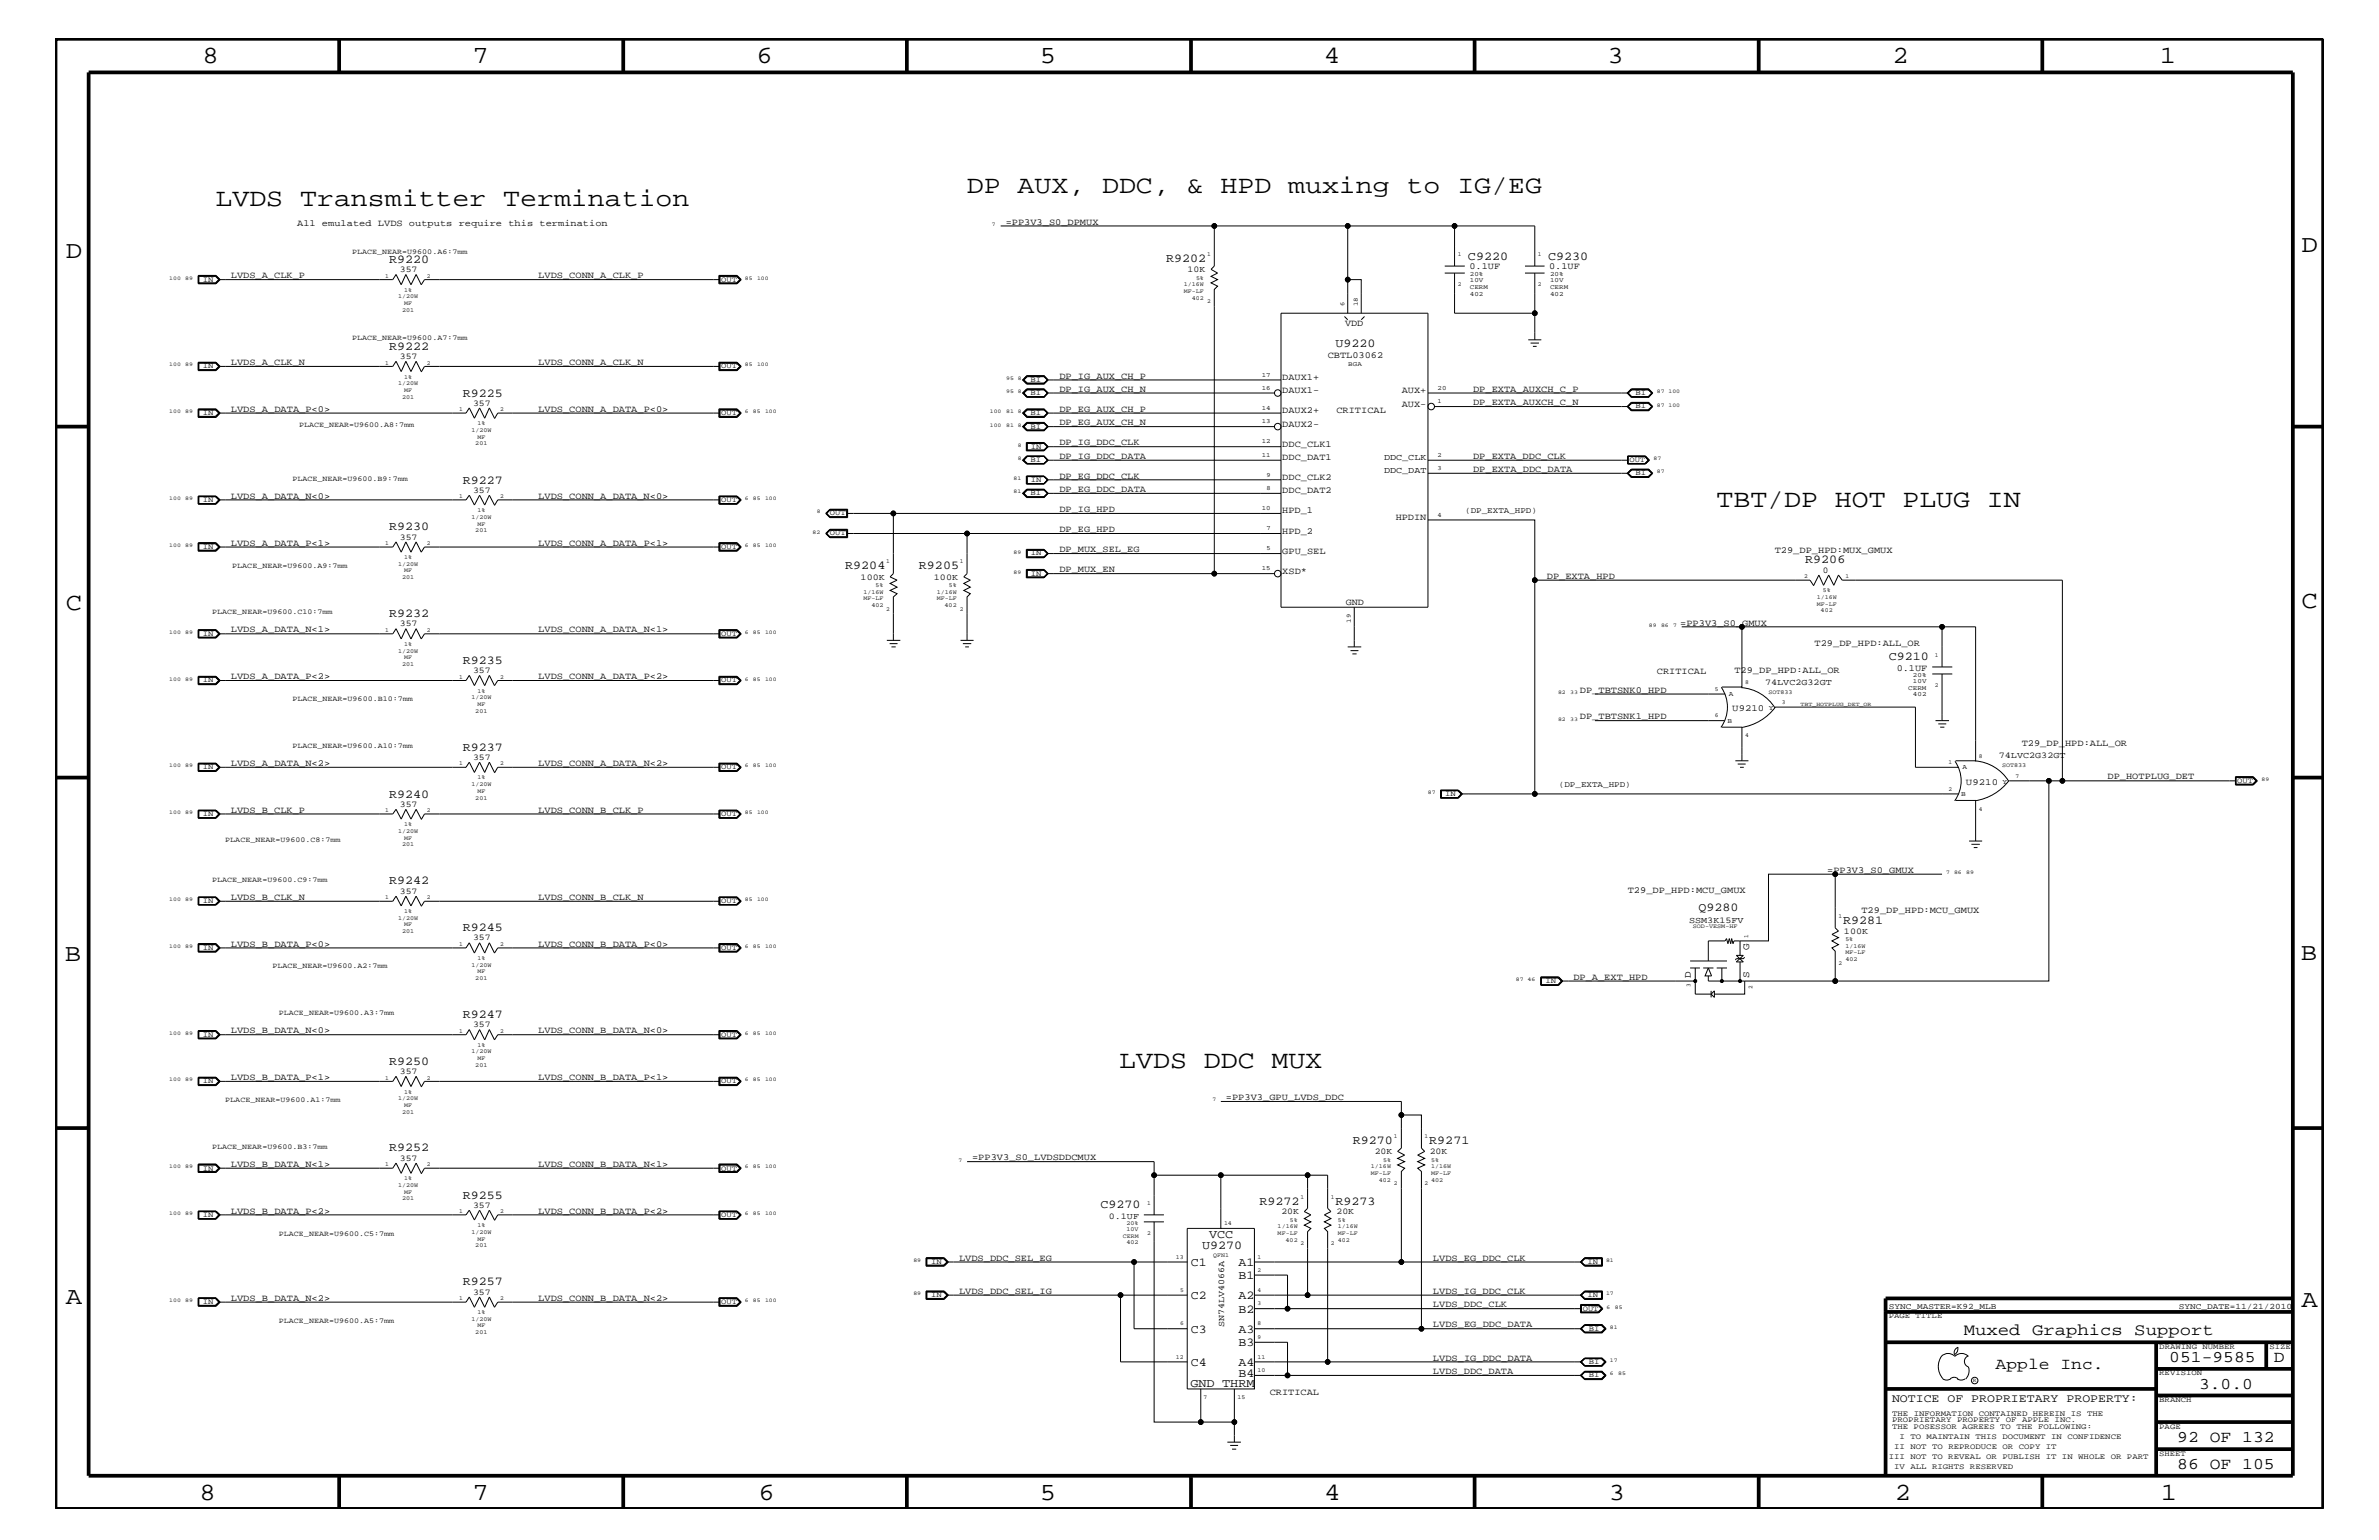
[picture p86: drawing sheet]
<svg xmlns="http://www.w3.org/2000/svg" width="432mm" height="279mm" viewBox="0 0 432 279" stroke-linecap="round" stroke-linejoin="round" font-family="sans-serif">
<defs><g id="words">
<g font-size="4.6">
<text x="175.5" y="35">DP AUX, DDC, &amp; HPD muxing to IG/EG</text>
<text x="39.1" y="37.4">LVDS Transmitter Termination</text>
<text x="311.6" y="92">TBT/DP HOT PLUG IN</text>
<text x="203.2" y="193.7">LVDS DDC MUX</text>
</g>
<g font-size="4.5">
<text x="36.7" y="11.5">8</text>
<text x="85.8" y="11.5">7</text>
<text x="137.3" y="11.5">6</text>
<text x="188.7" y="11.5">5</text>
<text x="240.3" y="11.5">4</text>
<text x="291.8" y="11.5">3</text>
<text x="343.5" y="11.5">2</text>
<text x="392" y="11.5">1</text>
<text x="11.9" y="46.8">D</text>
<text x="417.7" y="45.7">D</text>
<text x="11.9" y="110.6">C</text>
<text x="417.8" y="110.3">C</text>
<text x="11.8" y="174.3">B</text>
<text x="417.6" y="174.2">B</text>
<text x="11.9" y="236.7">A</text>
<text x="417.8" y="237.1">A</text>
<text x="36.2" y="272.1">8</text>
<text x="85.8" y="272.1">7</text>
<text x="137.7" y="272.1">6</text>
<text x="188.7" y="272.1">5</text>
<text x="240.4" y="272.1">4</text>
<text x="292" y="272.1">3</text>
<text x="343.9" y="272.1">2</text>
<text x="392.2" y="272.1">1</text>
</g>
<g font-size="3">
<text x="356.4" y="242.3">Muxed Graphics Support</text>
<text x="362.2" y="248.4">Apple Inc.</text>
<text x="393.7" y="247.1">051-9585</text>
<text x="399.2" y="252">3.0.0</text>
<text x="412.7" y="247.1">D</text>
<text x="395.2" y="261.6">92 OF 132</text>
<text x="395.2" y="266.6">86 OF 105</text>
</g>
<g font-size="2.2">
<text x="70.6" y="47.7">R9220</text>
<text x="211.7" y="47.6">R9202</text>
<text x="266.4" y="47.1">C9220</text>
<text x="281" y="47.1">C9230</text>
<text x="70.6" y="63.4">R9222</text>
<text x="242.4" y="63">U9220</text>
<text x="84" y="72">R9225</text>
<text x="84" y="87.7">R9227</text>
<text x="70.6" y="96.2">R9230</text>
<text x="153.4" y="103.3">R9204</text>
<text x="166.8" y="103.3">R9205</text>
<text x="327.7" y="102.2">R9206</text>
<text x="70.6" y="112">R9232</text>
<text x="342.8" y="119.8">C9210</text>
<text x="84" y="120.4">R9235</text>
<text x="84" y="136.2">R9237</text>
<text x="70.6" y="144.7">R9240</text>
<text x="70.6" y="160.5">R9242</text>
<text x="308.3" y="165.2">Q9280</text>
<text x="334.5" y="167.6">R9281</text>
<text x="84" y="168.9">R9245</text>
<text x="84" y="184.7">R9247</text>
<text x="70.6" y="193.2">R9250</text>
<text x="70.6" y="208.9">R9252</text>
<text x="245.5" y="207.6">R9270</text>
<text x="259.4" y="207.6">R9271</text>
<text x="84" y="217.5">R9255</text>
<text x="199.7" y="219.2">C9270</text>
<text x="228.6" y="218.6">R9272</text>
<text x="242.4" y="218.6">R9273</text>
<text x="218.2" y="226.7">U9270</text>
<text x="219.5" y="224.6">VCC</text>
<text x="84" y="233.2">R9257</text>
<text x="216.2" y="229.7">C1</text>
<text x="224.8" y="229.7">A1</text>
<text x="224.8" y="232.1">B1</text>
<text x="216.2" y="235.7">C2</text>
<text x="224.8" y="235.7">A2</text>
<text x="224.8" y="238.2">B2</text>
<text x="216.2" y="241.8">C3</text>
<text x="224.8" y="241.8">A3</text>
<text x="224.8" y="244.2">B3</text>
<text x="216.1" y="251.6">GND THRM</text>
<text x="216.2" y="247.8">C4</text>
<text x="224.8" y="247.8">A4</text>
<text x="224.8" y="249.8">B4</text>
</g>
<text font-size="2.1" x="343.4" y="254.4">NOTICE OF PROPRIETARY PROPERTY:</text>
<g font-size="1.8">
<text x="317.5" y="172.3" transform="rotate(-90 317.5 172.3)">G</text>
<text x="306.9" y="177.4" transform="rotate(-90 306.9 177.4)">D</text>
<text x="317.5" y="177.4" transform="rotate(-90 317.5 177.4)">S</text>
</g>
<g font-size="1.7">
<text x="53.9" y="41">All emulated LVDS outputs require this termination</text>
<text x="182.5" y="40.8">=PP3V3_S0_DPMUX</text>
<text x="41.9" y="50.5">LVDS_A_CLK_P</text>
<text x="97.7" y="50.5">LVDS_CONN_A_CLK_P</text>
<text x="266.7" y="48.9">0.1UF</text>
<text x="281.2" y="48.9">0.1UF</text>
<text x="244.1" y="59.2">VDD</text>
<text x="241" y="64.9">CBTL03062</text>
<text x="41.9" y="66.2">LVDS_A_CLK_N</text>
<text x="97.7" y="66.2">LVDS_CONN_A_CLK_N</text>
<text x="192.3" y="68.7">DP_IG_AUX_CH_P</text>
<text x="192.3" y="71.1">DP_IG_AUX_CH_N</text>
<text x="232.7" y="71.3">DAUX1-</text>
<text x="232.7" y="68.9">DAUX1+</text>
<text x="254.4" y="71.3">AUX+</text>
<text x="267.4" y="71.1">DP_EXTA_AUXCH_C_P</text>
<text x="41.9" y="74.7">LVDS_A_DATA_P&lt;0&gt;</text>
<text x="97.7" y="74.7">LVDS_CONN_A_DATA_P&lt;0&gt;</text>
<text x="192.3" y="74.7">DP_EG_AUX_CH_P</text>
<text x="192.3" y="77.2">DP_EG_AUX_CH_N</text>
<text x="232.7" y="77.4">DAUX2-</text>
<text x="232.7" y="75">DAUX2+</text>
<text x="242.6" y="75">CRITICAL</text>
<text x="254.4" y="73.8">AUX-</text>
<text x="267.4" y="73.5">DP_EXTA_AUXCH_C_N</text>
<text x="192.3" y="83.3">DP_IG_DDC_DATA</text>
<text x="192.3" y="80.8">DP_IG_DDC_CLK</text>
<text x="232.7" y="81.1">DDC_CLK1</text>
<text x="232.7" y="83.5">DDC_DAT1</text>
<text x="267.4" y="83.3">DP_EXTA_DDC_CLK</text>
<text x="192.3" y="89.3">DP_EG_DDC_DATA</text>
<text x="192.3" y="86.9">DP_EG_DDC_CLK</text>
<text x="232.7" y="87.1">DDC_CLK2</text>
<text x="232.7" y="89.5">DDC_DAT2</text>
<text x="267.4" y="85.6">DP_EXTA_DDC_DATA</text>
<text x="41.9" y="90.5">LVDS_A_DATA_N&lt;0&gt;</text>
<text x="97.7" y="90.5">LVDS_CONN_A_DATA_N&lt;0&gt;</text>
<text x="192.3" y="92.9">DP_IG_HPD</text>
<text x="232.7" y="93.2">HPD_1</text>
<text x="253.3" y="94.3">HPDIN</text>
<text x="41.9" y="99">LVDS_A_DATA_P&lt;1&gt;</text>
<text x="97.7" y="99">LVDS_CONN_A_DATA_P&lt;1&gt;</text>
<text x="192.3" y="100.2">DP_MUX_SEL_EG</text>
<text x="192.3" y="96.5">DP_EG_HPD</text>
<text x="232.7" y="96.8">HPD_2</text>
<text x="232.7" y="100.4">GPU_SEL</text>
<text x="322.1" y="100.3">T29_DP_HPD:MUX_GMUX</text>
<text x="192.3" y="103.8">DP_MUX_EN</text>
<text x="232.7" y="104.1">XSD*</text>
<text x="280.8" y="105">DP_EXTA_HPD</text>
<text x="244.3" y="109.8">GND</text>
<text x="305" y="113.6">=PP3V3_S0_GMUX</text>
<text x="41.9" y="114.8">LVDS_A_DATA_N&lt;1&gt;</text>
<text x="97.7" y="114.8">LVDS_CONN_A_DATA_N&lt;1&gt;</text>
<text x="329.4" y="117.2">T29_DP_HPD:ALL_OR</text>
<text x="41.9" y="123.2">LVDS_A_DATA_P&lt;2&gt;</text>
<text x="97.7" y="123.2">LVDS_CONN_A_DATA_P&lt;2&gt;</text>
<text x="286.8" y="125.7">DP_TBTSNK0_HPD</text>
<text x="300.7" y="122.3">CRITICAL</text>
<text x="314.8" y="122">T29_DP_HPD:ALL_OR</text>
<text x="344.3" y="121.7">0.1UF</text>
<text x="286.8" y="130.5">DP_TBTSNK1_HPD</text>
<text x="314.4" y="129.1">U9210</text>
<text x="366.9" y="135.4">T29_DP_HPD:ALL_OR</text>
<text x="41.9" y="139">LVDS_A_DATA_N&lt;2&gt;</text>
<text x="97.7" y="139">LVDS_CONN_A_DATA_N&lt;2&gt;</text>
<text x="356.8" y="142.4">U9210</text>
<text x="382.5" y="141.4">DP_HOTPLUG_DET</text>
<text x="41.9" y="147.5">LVDS_B_CLK_P</text>
<text x="97.7" y="147.5">LVDS_CONN_B_CLK_P</text>
<text x="331.6" y="158.4">=PP3V3_S0_GMUX</text>
<text x="41.9" y="163.3">LVDS_B_CLK_N</text>
<text x="97.7" y="163.3">LVDS_CONN_B_CLK_N</text>
<text x="295.4" y="162.1">T29_DP_HPD:MCU_GMUX</text>
<text x="337.9" y="165.7">T29_DP_HPD:MCU_GMUX</text>
<text x="41.9" y="171.7">LVDS_B_DATA_P&lt;0&gt;</text>
<text x="97.7" y="171.7">LVDS_CONN_B_DATA_P&lt;0&gt;</text>
<text x="285.6" y="177.7">DP_A_EXT_HPD</text>
<text x="41.9" y="187.5">LVDS_B_DATA_N&lt;0&gt;</text>
<text x="97.7" y="187.5">LVDS_CONN_B_DATA_N&lt;0&gt;</text>
<text x="41.9" y="195.9">LVDS_B_DATA_P&lt;1&gt;</text>
<text x="97.7" y="195.9">LVDS_CONN_B_DATA_P&lt;1&gt;</text>
<text x="222.5" y="199.6">=PP3V3_GPU_LVDS_DDC</text>
<text x="41.9" y="211.7">LVDS_B_DATA_N&lt;1&gt;</text>
<text x="97.7" y="211.7">LVDS_CONN_B_DATA_N&lt;1&gt;</text>
<text x="176.4" y="210.5">=PP3V3_S0_LVDSDDCMUX</text>
<text x="41.9" y="220.2">LVDS_B_DATA_P&lt;2&gt;</text>
<text x="97.7" y="220.2">LVDS_CONN_B_DATA_P&lt;2&gt;</text>
<text x="174.1" y="228.7">LVDS_DDC_SEL_EG</text>
<text x="260.1" y="228.7">LVDS_EG_DDC_CLK</text>
<text x="41.9" y="236">LVDS_B_DATA_N&lt;2&gt;</text>
<text x="97.7" y="236">LVDS_CONN_B_DATA_N&lt;2&gt;</text>
<text x="174.1" y="234.7">LVDS_DDC_SEL_IG</text>
<text x="260.1" y="237.2">LVDS_DDC_CLK</text>
<text x="260.1" y="234.7">LVDS_IG_DDC_CLK</text>
<text x="260.1" y="240.8">LVDS_EG_DDC_DATA</text>
<text x="260.1" y="249.3">LVDS_DDC_DATA</text>
<text x="260.1" y="246.9">LVDS_IG_DDC_DATA</text>
<text x="230.5" y="253.2">CRITICAL</text>
</g>
<g font-size="1.6">
<text x="72.6" y="49.4">357</text>
<text x="215.6" y="49.4">10K</text>
<text x="72.6" y="65.1">357</text>
<text x="85.9" y="73.7">357</text>
<text x="251.2" y="83.5">DDC_CLK</text>
<text x="85.9" y="89.4">357</text>
<text x="251.2" y="85.9">DDC_DAT</text>
<text x="72.6" y="97.9">357</text>
<text x="156.2" y="105.2">100K</text>
<text x="169.5" y="105.2">100K</text>
<text x="330.9" y="104">0</text>
<text x="72.6" y="113.7">357</text>
<text x="85.9" y="122.1">357</text>
<text x="320.4" y="124.2">74LVC2G32GT</text>
<text x="85.9" y="137.9">357</text>
<text x="362.8" y="137.5">74LVC2G32GT</text>
<text x="72.6" y="146.4">357</text>
<text x="72.6" y="162.2">357</text>
<text x="306.6" y="167.5">SSM3K15FV</text>
<text x="85.9" y="170.6">357</text>
<text x="334.7" y="169.4">100K</text>
<text x="85.9" y="186.4">357</text>
<text x="72.6" y="194.8">357</text>
<text x="249.5" y="209.4">20K</text>
<text x="259.5" y="209.4">20K</text>
<text x="72.6" y="210.7">357</text>
<text x="85.9" y="219.1">357</text>
<text x="201.3" y="221.1">0.1UF</text>
<text x="232.6" y="220.3">20K</text>
<text x="242.6" y="220.3">20K</text>
<text x="85.9" y="234.9">357</text>
<text x="222.2" y="240.8" transform="rotate(-90 222.2 240.8)">SN74LV4066A</text>
</g>
<g font-size="1.5">
<text x="265.9" y="93.2">(DP_EXTA_HPD)</text>
<text x="283" y="142.9">(DP_EXTA_HPD)</text>
<text x="342.8" y="237.4">SYNC_MASTER=K92_MLB</text>
<text x="395.5" y="237.4">SYNC_DATE=11/21/2010</text>
</g>
<g font-size="1.4">
<text x="63.9" y="46">PLACE_NEAR=U9600.A6:7mm</text>
<text x="36.8" y="51.1">IN</text>
<text x="130.9" y="51.1">OUT</text>
<text x="63.9" y="61.8">PLACE_NEAR=U9600.A7:7mm</text>
<text x="36.8" y="66.8">IN</text>
<text x="130.9" y="66.8">OUT</text>
<text x="187" y="69.3">BI</text>
<text x="187" y="71.7">BI</text>
<text x="296.8" y="71.7">BI</text>
<text x="36.8" y="75.4">IN</text>
<text x="54.3" y="77.5">PLACE_NEAR=U9600.A8:7mm</text>
<text x="130.9" y="75.4">OUT</text>
<text x="187" y="75.4">BI</text>
<text x="187" y="77.8">BI</text>
<text x="296.8" y="74.1">BI</text>
<text x="187" y="83.8">BI</text>
<text x="187.1" y="81.4">IN</text>
<text x="295.7" y="83.8">OUT</text>
<text x="53.1" y="87.2">PLACE_NEAR=U9600.B9:7mm</text>
<text x="187" y="89.9">BI</text>
<text x="187.1" y="87.5">IN</text>
<text x="296.8" y="86.2">BI</text>
<text x="36.8" y="91.1">IN</text>
<text x="130.9" y="91.1">OUT</text>
<text x="150.6" y="93.5">OUT</text>
<text x="36.8" y="99.6">IN</text>
<text x="130.9" y="99.6">OUT</text>
<text x="150.6" y="97.1">OUT</text>
<text x="187.1" y="100.8">IN</text>
<text x="42.2" y="103">PLACE_NEAR=U9600.A9:7mm</text>
<text x="187.1" y="104.4">IN</text>
<text x="38.5" y="111.4">PLACE_NEAR=U9600.C10:7mm</text>
<text x="36.8" y="115.3">IN</text>
<text x="130.9" y="115.3">OUT</text>
<text x="36.8" y="123.8">IN</text>
<text x="130.9" y="123.8">OUT</text>
<text x="53.1" y="127.2">PLACE_NEAR=U9600.B10:7mm</text>
<text x="53.1" y="135.7">PLACE_NEAR=U9600.A10:7mm</text>
<text x="36.8" y="139.6">IN</text>
<text x="130.9" y="139.6">OUT</text>
<text x="406.1" y="142">OUT</text>
<text x="36.8" y="148.1">IN</text>
<text x="130.9" y="148.1">OUT</text>
<text x="262.3" y="144.5">IN</text>
<text x="40.9" y="152.7">PLACE_NEAR=U9600.C8:7mm</text>
<text x="38.5" y="160">PLACE_NEAR=U9600.C9:7mm</text>
<text x="36.8" y="163.9">IN</text>
<text x="130.9" y="163.9">OUT</text>
<text x="36.8" y="172.3">IN</text>
<text x="130.9" y="172.3">OUT</text>
<text x="49.4" y="175.7">PLACE_NEAR=U9600.A2:7mm</text>
<text x="280.5" y="178.4">IN</text>
<text x="50.6" y="184.2">PLACE_NEAR=U9600.A3:7mm</text>
<text x="36.8" y="188.1">IN</text>
<text x="130.9" y="188.1">OUT</text>
<text x="36.8" y="196.5">IN</text>
<text x="130.9" y="196.5">OUT</text>
<text x="40.9" y="199.9">PLACE_NEAR=U9600.A1:7mm</text>
<text x="38.5" y="208.4">PLACE_NEAR=U9600.B3:7mm</text>
<text x="36.8" y="212.4">IN</text>
<text x="130.9" y="212.4">OUT</text>
<text x="36.8" y="220.8">IN</text>
<text x="130.9" y="220.8">OUT</text>
<text x="50.6" y="224.2">PLACE_NEAR=U9600.C5:7mm</text>
<text x="169" y="229.3">IN</text>
<text x="288.1" y="229.3">IN</text>
<text x="36.8" y="236.6">IN</text>
<text x="50.6" y="240">PLACE_NEAR=U9600.A5:7mm</text>
<text x="130.9" y="236.6">OUT</text>
<text x="169" y="235.4">IN</text>
<text x="287.3" y="237.8">OUT</text>
<text x="288.1" y="235.4">IN</text>
<text x="342.8" y="239.2">PAGE TITLE</text>
<text x="288.4" y="241.4">BI</text>
<text x="391.9" y="244.7">DRAWING NUMBER</text>
<text x="411.9" y="244.7">SIZE</text>
<text x="288.4" y="247.5">BI</text>
<text x="288.4" y="249.9">BI</text>
<text x="391.9" y="249.5">REVISION</text>
<text x="343.4" y="256.8">THE INFORMATION CONTAINED HEREIN IS THE</text>
<text x="391.9" y="254.4">BRANCH</text>
<text x="343.4" y="259.3">THE POSESSOR AGREES TO THE FOLLOWING:</text>
<text x="343.4" y="258">PROPRIETARY PROPERTY OF APPLE INC.</text>
<text x="343.8" y="262.9">II NOT TO REPRODUCE OR COPY IT</text>
<text x="344.8" y="261.1">I TO MAINTAIN THIS DOCUMENT IN CONFIDENCE</text>
<text x="391.9" y="259.3">PAGE</text>
<text x="342.8" y="264.7">III NOT TO REVEAL OR PUBLISH IT IN WHOLE OR PART</text>
<text x="343.8" y="266.6">IV ALL RIGHTS RESERVED</text>
<text x="391.9" y="264.1">SHEET</text>
</g>
<g font-size="1.3">
<text x="313.5" y="131.1">B</text>
<text x="313.8" y="126.3">A</text>
<text x="321.1" y="128.8">Y</text>
<text x="356.2" y="139.6">A</text>
<text x="363.5" y="142.2">Y</text>
<text x="355.9" y="144.5">B</text>
</g>
<g font-size="1.2">
<text x="266.8" y="53.6">402</text>
<text x="266.8" y="51.3">10V</text>
<text x="266.8" y="50.2">20%</text>
<text x="266.8" y="52.4">CERM</text>
<text x="281.3" y="53.6">402</text>
<text x="281.3" y="51.3">10V</text>
<text x="281.3" y="50.2">20%</text>
<text x="281.3" y="52.4">CERM</text>
<text x="244" y="55.6" transform="rotate(-90 244 55.6)">6</text>
<text x="246.5" y="55.6" transform="rotate(-90 246.5 55.6)">18</text>
<text x="229" y="70.7">16</text>
<text x="229" y="68.4">17</text>
<text x="244.7" y="66.5">BGA</text>
<text x="260.9" y="70.7">20</text>
<text x="229" y="76.8">13</text>
<text x="229" y="74.4">14</text>
<text x="260.9" y="73.2">1</text>
<text x="229" y="80.5">12</text>
<text x="229" y="82.8">11</text>
<text x="260.9" y="82.8">2</text>
<text x="229.9" y="86.5">9</text>
<text x="229.9" y="88.9">8</text>
<text x="260.9" y="85.3">3</text>
<text x="229" y="92.6">10</text>
<text x="260.9" y="93.8">4</text>
<text x="229.9" y="99.9">5</text>
<text x="229.9" y="96.2">7</text>
<text x="229" y="103.5">15</text>
<text x="245.2" y="113" transform="rotate(-90 245.2 113)">19</text>
<text x="346.4" y="125.2">CERM</text>
<text x="347.2" y="124">10V</text>
<text x="347.2" y="122.9">20%</text>
<text x="347.2" y="126.4">402</text>
</g>
<g font-size="1.1">
<text x="219.1" y="46.5">1</text>
<text x="264.6" y="46.5">1</text>
<text x="279.1" y="46.5">1</text>
<text x="69.9" y="50.4">1</text>
<text x="73.4" y="52.9">1%</text>
<text x="77.5" y="50.4">2</text>
<text x="214.9" y="51.9">1/16W</text>
<text x="214.9" y="53.2">MF-LF</text>
<text x="217.1" y="50.7">5%</text>
<text x="264.6" y="51.9">2</text>
<text x="279.1" y="51.9">2</text>
<text x="72.3" y="54.1">1/20W</text>
<text x="73" y="56.6">201</text>
<text x="73.4" y="55.3">MF</text>
<text x="216.3" y="54.4">402</text>
<text x="219.1" y="55">2</text>
<text x="69.9" y="66.2">1</text>
<text x="72.3" y="69.9">1/20W</text>
<text x="73.4" y="68.7">1%</text>
<text x="73.4" y="71.1">MF</text>
<text x="77.5" y="66.2">2</text>
<text x="73" y="72.3">201</text>
<text x="83.3" y="74.6">1</text>
<text x="86.7" y="77.2">1%</text>
<text x="90.8" y="74.6">2</text>
<text x="85.6" y="78.3">1/20W</text>
<text x="86.3" y="80.8">201</text>
<text x="86.7" y="79.6">MF</text>
<text x="83.3" y="90.4">1</text>
<text x="85.6" y="94.2">1/20W</text>
<text x="86.7" y="92.9">1%</text>
<text x="86.7" y="95.4">MF</text>
<text x="90.8" y="90.4">2</text>
<text x="69.9" y="98.8">1</text>
<text x="73.4" y="101.4">1%</text>
<text x="77.5" y="98.8">2</text>
<text x="86.3" y="96.5">201</text>
<text x="72.3" y="102.6">1/20W</text>
<text x="73" y="105">201</text>
<text x="73.4" y="103.8">MF</text>
<text x="156.7" y="107.7">1/16W</text>
<text x="158.9" y="106.5">5%</text>
<text x="160.9" y="102.2">1</text>
<text x="170" y="107.7">1/16W</text>
<text x="172.2" y="106.5">5%</text>
<text x="174.2" y="102.2">1</text>
<text x="327.5" y="104.9">2</text>
<text x="330.8" y="107.5">5%</text>
<text x="334.9" y="104.9">1</text>
<text x="156.7" y="108.9">MF-LF</text>
<text x="158.2" y="110.2">402</text>
<text x="160.9" y="110.8">2</text>
<text x="170" y="108.9">MF-LF</text>
<text x="171.4" y="110.2">402</text>
<text x="174.2" y="110.8">2</text>
<text x="329.7" y="109.9">MF-LF</text>
<text x="329.7" y="108.7">1/16W</text>
<text x="330.5" y="111.1">402</text>
<text x="69.9" y="114.7">1</text>
<text x="72.3" y="118.4">1/20W</text>
<text x="73.4" y="117.2">1%</text>
<text x="73.4" y="119.6">MF</text>
<text x="77.5" y="114.7">2</text>
<text x="351.2" y="119.2">1</text>
<text x="73" y="120.8">201</text>
<text x="83.3" y="123.1">1</text>
<text x="86.7" y="125.7">1%</text>
<text x="90.8" y="123.1">2</text>
<text x="311.2" y="125.3">5</text>
<text x="316.7" y="124.1">8</text>
<text x="321" y="125.9">SOT833</text>
<text x="351.2" y="124.7">2</text>
<text x="85.6" y="126.9">1/20W</text>
<text x="86.3" y="129.3">201</text>
<text x="86.7" y="128">MF</text>
<text x="311.2" y="130.2">6</text>
<text x="323.4" y="127.7">3</text>
<text x="316.7" y="133.8">4</text>
<text x="359.2" y="137.4">8</text>
<text x="83.3" y="138.9">1</text>
<text x="85.6" y="142.6">1/20W</text>
<text x="86.7" y="141.4">1%</text>
<text x="86.7" y="143.9">MF</text>
<text x="90.8" y="138.9">2</text>
<text x="353.7" y="138.6">1</text>
<text x="353.7" y="143.5">2</text>
<text x="363.4" y="139.2">SOT833</text>
<text x="365.8" y="141.1">7</text>
<text x="69.9" y="147.3">1</text>
<text x="73.4" y="149.9">1%</text>
<text x="77.5" y="147.3">2</text>
<text x="86.3" y="145.1">201</text>
<text x="359.2" y="147.1">4</text>
<text x="72.3" y="151.1">1/20W</text>
<text x="73" y="153.5">201</text>
<text x="73.4" y="152.3">MF</text>
<text x="69.9" y="163.1">1</text>
<text x="72.3" y="166.9">1/20W</text>
<text x="73.4" y="165.6">1%</text>
<text x="77.5" y="163.1">2</text>
<text x="333.7" y="166.5">1</text>
<text x="73" y="169.3">201</text>
<text x="73.4" y="168.1">MF</text>
<text x="83.3" y="171.6">1</text>
<text x="90.8" y="171.6">2</text>
<text x="307.3" y="168.4">SOD-VESM-HF</text>
<text x="317.3" y="170.1" transform="rotate(-90 317.3 170.1)">1</text>
<text x="334.9" y="173.2">MF-LF</text>
<text x="334.9" y="172">1/16W</text>
<text x="334.9" y="170.7">5%</text>
<text x="85.6" y="175.4">1/20W</text>
<text x="86.3" y="177.7">201</text>
<text x="86.7" y="174.2">1%</text>
<text x="86.7" y="176.6">MF</text>
<text x="306.8" y="179.1" transform="rotate(-90 306.8 179.1)">3</text>
<text x="318.1" y="179.4" transform="rotate(-90 318.1 179.4)">2</text>
<text x="333.7" y="175">2</text>
<text x="334.9" y="174.4">402</text>
<text x="83.3" y="187.4">1</text>
<text x="85.6" y="191.1">1/20W</text>
<text x="86.7" y="189.9">1%</text>
<text x="90.8" y="187.4">2</text>
<text x="69.9" y="195.9">1</text>
<text x="77.5" y="195.9">2</text>
<text x="86.3" y="193.6">201</text>
<text x="86.7" y="192.3">MF</text>
<text x="72.3" y="199.6">1/20W</text>
<text x="73" y="202">201</text>
<text x="73.4" y="198.4">1%</text>
<text x="73.4" y="200.9">MF</text>
<text x="253" y="206.5">1</text>
<text x="258.6" y="206.5">1</text>
<text x="69.9" y="211.6">1</text>
<text x="72.3" y="215.3">1/20W</text>
<text x="73.4" y="214.2">1%</text>
<text x="77.5" y="211.6">2</text>
<text x="248.8" y="213.2">MF-LF</text>
<text x="248.8" y="211.9">1/16W</text>
<text x="250.3" y="214.4">402</text>
<text x="251" y="210.8">5%</text>
<text x="253" y="215">2</text>
<text x="258.6" y="215">2</text>
<text x="259.8" y="211.9">1/16W</text>
<text x="259.8" y="213.2">MF-LF</text>
<text x="259.8" y="214.4">402</text>
<text x="259.8" y="210.8">5%</text>
<text x="73" y="217.8">201</text>
<text x="73.4" y="216.6">MF</text>
<text x="83.3" y="220.1">1</text>
<text x="90.8" y="220.1">2</text>
<text x="208.2" y="218.6">1</text>
<text x="234.1" y="221.7">5%</text>
<text x="236.1" y="217.5">1</text>
<text x="241.6" y="217.5">1</text>
<text x="242.8" y="221.7">5%</text>
<text x="85.6" y="223.9">1/20W</text>
<text x="86.3" y="226.3">201</text>
<text x="86.7" y="222.6">1%</text>
<text x="86.7" y="225.1">MF</text>
<text x="203.8" y="224.6">CERM</text>
<text x="204.5" y="225.7">402</text>
<text x="204.5" y="223.4">10V</text>
<text x="204.5" y="222.3">20%</text>
<text x="208.2" y="224.1">2</text>
<text x="222.2" y="222.3">14</text>
<text x="231.9" y="224.1">MF-LF</text>
<text x="231.9" y="222.9">1/16W</text>
<text x="233.3" y="225.3">402</text>
<text x="236.1" y="225.9">2</text>
<text x="241.6" y="225.9">2</text>
<text x="242.8" y="222.9">1/16W</text>
<text x="242.8" y="224.1">MF-LF</text>
<text x="242.8" y="225.3">402</text>
<text x="213.4" y="228.4">13</text>
<text x="220.2" y="228.1">QFN1</text>
<text x="228.3" y="228.4">1</text>
<text x="228.3" y="230.7">2</text>
<text x="83.3" y="235.8">1</text>
<text x="85.6" y="239.6">1/20W</text>
<text x="86.7" y="238.4">1%</text>
<text x="90.8" y="235.8">2</text>
<text x="214.2" y="234.4">5</text>
<text x="228.3" y="234.4">4</text>
<text x="228.3" y="236.8">3</text>
<text x="86.3" y="242">201</text>
<text x="86.7" y="240.8">MF</text>
<text x="214.2" y="240.5">6</text>
<text x="228.3" y="240.5">8</text>
<text x="228.3" y="242.9">9</text>
<text x="213.4" y="246.5">12</text>
<text x="228.3" y="246.5">11</text>
<text x="228.3" y="248.9">10</text>
<text x="218.4" y="253.8">7</text>
<text x="224.6" y="253.8">15</text>
</g>
<g font-size="1">
<text x="180" y="41">7</text>
<text x="30.7" y="50.7">100</text>
<text x="33.6" y="50.7">89</text>
<text x="135.2" y="50.7">85</text>
<text x="137.4" y="50.7">100</text>
<text x="30.7" y="66.5">100</text>
<text x="33.6" y="66.5">89</text>
<text x="135.2" y="66.5">85</text>
<text x="137.4" y="66.5">100</text>
<text x="182.6" y="68.9">95 8</text>
<text x="182.6" y="71.3">95 8</text>
<text x="300.7" y="71.3">87 100</text>
<text x="30.7" y="75">100</text>
<text x="33.6" y="75">89</text>
<text x="135.2" y="75">6</text>
<text x="136.7" y="75">85</text>
<text x="138.9" y="75">100</text>
<text x="179.7" y="75">100</text>
<text x="179.7" y="77.4">100</text>
<text x="182.6" y="75">81 8</text>
<text x="182.6" y="77.4">81 8</text>
<text x="300.7" y="73.8">87 100</text>
<text x="184.7" y="81.1">8</text>
<text x="184.7" y="83.5">8</text>
<text x="300.1" y="83.5">87</text>
<text x="184" y="89.5">81</text>
<text x="184" y="87.1">81</text>
<text x="300.7" y="85.9">87</text>
<text x="30.7" y="90.7">100</text>
<text x="33.6" y="90.7">89</text>
<text x="135.2" y="90.7">6</text>
<text x="136.7" y="90.7">85</text>
<text x="138.9" y="90.7">100</text>
<text x="148.3" y="93.2">8</text>
<text x="30.7" y="99.3">100</text>
<text x="33.6" y="99.3">89</text>
<text x="135.2" y="99.3">6</text>
<text x="136.7" y="99.3">85</text>
<text x="138.9" y="99.3">100</text>
<text x="147.5" y="96.8">82</text>
<text x="184" y="100.4">89</text>
<text x="184" y="104.1">89</text>
<text x="299.3" y="113.7">89</text>
<text x="301.5" y="113.7">86</text>
<text x="303.7" y="113.7">7</text>
<text x="30.7" y="115">100</text>
<text x="33.6" y="115">89</text>
<text x="135.2" y="115">6</text>
<text x="136.7" y="115">85</text>
<text x="138.9" y="115">100</text>
<text x="30.7" y="123.5">100</text>
<text x="33.6" y="123.5">89</text>
<text x="135.2" y="123.5">6</text>
<text x="136.7" y="123.5">85</text>
<text x="138.9" y="123.5">100</text>
<text x="282.8" y="125.9">82</text>
<text x="285" y="125.9">33</text>
<text x="282.8" y="130.8">82</text>
<text x="285" y="130.8">33</text>
<text x="326.8" y="128">TBT_HOTPLUG_DET_OR</text>
<text x="30.7" y="139.2">100</text>
<text x="33.6" y="139.2">89</text>
<text x="135.2" y="139.2">6</text>
<text x="136.7" y="139.2">85</text>
<text x="138.9" y="139.2">100</text>
<text x="410.5" y="141.7">89</text>
<text x="30.7" y="147.7">100</text>
<text x="33.6" y="147.7">89</text>
<text x="135.2" y="147.7">85</text>
<text x="137.4" y="147.7">100</text>
<text x="259.2" y="144">87</text>
<text x="353.2" y="158.6">7</text>
<text x="354.7" y="158.6">86</text>
<text x="356.9" y="158.6">89</text>
<text x="30.7" y="163.5">100</text>
<text x="33.6" y="163.5">89</text>
<text x="135.2" y="163.5">85</text>
<text x="137.4" y="163.5">100</text>
<text x="30.7" y="172">100</text>
<text x="33.6" y="172">89</text>
<text x="135.2" y="172">6</text>
<text x="136.7" y="172">85</text>
<text x="138.9" y="172">100</text>
<text x="275.2" y="178">87 46</text>
<text x="30.7" y="187.7">100</text>
<text x="33.6" y="187.7">89</text>
<text x="135.2" y="187.7">6</text>
<text x="136.7" y="187.7">85</text>
<text x="138.9" y="187.7">100</text>
<text x="30.7" y="196.2">100</text>
<text x="33.6" y="196.2">89</text>
<text x="135.2" y="196.2">6</text>
<text x="136.7" y="196.2">85</text>
<text x="138.9" y="196.2">100</text>
<text x="220.1" y="199.8">7</text>
<text x="30.7" y="211.9">100</text>
<text x="33.6" y="211.9">89</text>
<text x="135.2" y="211.9">6</text>
<text x="136.7" y="211.9">85</text>
<text x="138.9" y="211.9">100</text>
<text x="174" y="210.8">7</text>
<text x="30.7" y="220.4">100</text>
<text x="33.6" y="220.4">89</text>
<text x="135.2" y="220.4">6</text>
<text x="136.7" y="220.4">85</text>
<text x="138.9" y="220.4">100</text>
<text x="165.8" y="229">89</text>
<text x="291.5" y="229">81</text>
<text x="30.7" y="236.2">100</text>
<text x="33.6" y="236.2">89</text>
<text x="135.2" y="236.2">6</text>
<text x="136.7" y="236.2">85</text>
<text x="138.9" y="236.2">100</text>
<text x="165.8" y="235">89</text>
<text x="291.5" y="235">17</text>
<text x="291.6" y="237.4">6</text>
<text x="293.1" y="237.4">85</text>
<text x="292.2" y="241.1">81</text>
<text x="292.2" y="249.5">6</text>
<text x="292.2" y="247.1">17</text>
<text x="293.7" y="249.5">85</text>
<text x="358.1" y="250.7">R</text>
</g>
</g></defs>
<g fill="none" stroke="#000" stroke-width=".18">
<path d="M36 50h3.2l.8 .7-.8 .8h-3.2zM36 50.1h3.2l.7 .6-.7 .7h-3.2M36.1 50.1v1.3M36.1 50.1h3l.6 .6M39.1 50.1l.7 .6-.7 .7M39.7 50.7h31.6l.6-.9 .9 1.9 .9-1.9 .9 1.9 .9-1.9 1 1.9 .6-1h53.5M39.7 50.7l-.6 .6h-3M130.5 50h3.3l.7 .7-.7 .8h-3.3v-1.5M130.6 50.1h3.2l.7 .6-.7 .7h-3.2zM130.6 50.1h3.1l.6 .6-.6 .6h-3.1M130.6 50.1v1.3M133.7 50.1l.7 .6-.7 .7"/>
<path d="M181.6 41h38.8M232.5 56.8h26.7v53.4h-26.7zM244 57.4l.6 .6M244.6 50.7h2.5v6.1M244.6 41h-24.2v7.3l-.6 .6 1.2 .6-1.2 .6 1.2 .6-1.2 .6 1.2 .6-.6 .6v51.6h10.8M247.7 57.4l-.6 .6M262.2 48.3h3.7M262.2 49.5h3.7M264 48.3v-7.3h14.6v7.3M264 41h-19.4v15.8M264 49.5v7.3h14.6v-7.3M276.8 48.3h3.5"/>
<path d="M276.8 49.5h3.5M278.6 56.8v4.9M36 65.7h3.2l.8 .8-.8 .7h-3.2zM36 74.2h3.2l.8 .7-.8 .8h-3.2zM36 74.3h3.2l.7 .6-.7 .8M36 65.8h3.2l.7 .7-.7 .7h-3.2M36.1 65.8v1.4M36.1 74.4h3l.7 .5-.7 .7h-3zM36.1 65.9h3l.6 .6M39.1 65.8l.7 .7-.7 .7M39.1 74.4l.6 .5M39.7 74.9h44.9l.6-.9 .9 1.9 .9-1.9 1 1.9 .8-1.9 1 1.9"/>
<path d="M39.7 66.5h31.6l.6-1 .9 1.9 .9-1.9 .9 1.9 .9-1.9 1 1.9M39.7 74.9l-.6 .6h-3M39.7 66.5l-.6 .6h-3M130.5 74.2h3.3l.7 .7-.7 .8M130.5 65.7h3.3l.7 .8-.7 .7h-3.3v-1.5M130.5 74.2v1.5h3.3M130.6 65.8h3.2l.7 .7-.7 .7h-3.2zM130.6 74.9h-40.3l-.5 1.1M130.6 66.5h-53.5l-.6 1M130.6 65.9h3.1l.6 .6-.6 .6h-3.1M130.6 74.4h3.1l.7 .5-.7 .7h-3.1zM130.6 65.8v1.4"/>
<path d="M133.7 74.4l.6 .5-.6 .6h-3.1M133.7 65.8l.7 .7-.7 .7M133.8 75.7l.7-.8-.7-.6h-3.2v1.4M185.6 68.9l.8-.7h3.1l.8 .7-.8 .8h-3.1zM185.6 71.3l.8-.8h3.1l.8 .8-.8 .8h-3.1zM185.6 74.9l.8-.7h3.1l.8 .7-.8 .8h-3.1zM185.6 77.4l.8-.8h3.1l.8 .8-.8 .8h-3.1zM185.7 77.4l.7-.7h3.1l.7 .7-.7 .7h-3.1zM185.8 77.4l.6-.7h3.1l.7 .7-.7 .7h-3.1zM186.4 68.2l-.7 .7 .7 .7h3.1l.7-.7M186.4 68.2h3.1l.7 .7M186.4 70.7l-.6 .6 .6 .7"/>
<path d="M186.4 70.7l-.5 .6 .5 .7M186.4 74.4l-.5 .5 .5 .6h3.1l.6-.6M186.4 74.4l-.6 .5 .6 .7h3.1l.7-.7M186.4 70.7h3.1l.6 .6h41.2M186.4 74.4h3.1l.6 .5h42.4M186.4 70.7h3.1l.7 .6M186.4 74.4h3.1l.7 .5M190.1 68.9l-.6 .6h-3.1M190.1 71.3l-.6 .7h-3.1M190.1 77.4l-.6 .6h-3.1l-.5-.6 .5-.6h3.1l.6 .6h41.2M190.2 71.3l-.7 .8h-3.1M190.2 74.9l-.7 .8h-3.1"/>
<path d="M190.2 68.9l-.7 .6h-3.1M190.2 71.3l-.7 .7h-3.1M190.2 68.9l-.7-.6h-3.1l-.6 .6 .6 .6M190.2 71.3l-.7-.7h-3.1l-.7 .7 .7 .8M190.2 74.9l-.7-.6h-3.1l-.7 .6 .7 .8M232.5 68.9h-42.4l-.6-.6h-3.1l-.5 .6 .5 .6M259.2 71.3h36.3M260.4 73.8h35.1M277.4 61.7h2.4M277.8 62.2h1.5M278.2 62.8h.7M295.3 73.8l.8-.8h3.1l.8 .8-.8 .7h-3.1z"/>
<path d="M295.3 71.3l.8-.8h3.1l.8 .8-.8 .8h-3.1zM295.4 71.3l.7-.7h3.1l.7 .7-.7 .8h-3.1zM295.5 73.8l.7-.6h2.9l.7 .6-.7 .6h-2.9zM295.5 71.3l.7-.6h2.9l.7 .6-.7 .7h-2.9zM295.5 71.3l.6-.6h3.1l.6 .6-.6 .7h-3.1zM296.1 73.1l-.7 .7 .7 .6M296.1 73.1l-.6 .7 .6 .6M296.1 73.1h3.1l.7 .7-.7 .6h-3.1M296.1 73.1h3.1l.6 .7M299.8 73.8l-.6 .6h-3.1M36 98.5h3.2l.8 .7-.8 .8h-3.2zM36.1 98.6h3l.7 .6-.7 .6h-3z"/>
<path d="M36.1 98.7h3l.6 .5M39.1 90.1l.7 .6-.7 .7M39.1 90.1l.6 .6M39.1 90.1h-3v1.3h3M39.2 90l.8 .7-.8 .8M39.2 98.5l.7 .7-.7 .7h-3.2M39.2 90l.7 .7-.7 .8M39.2 90h-3.2v1.5h3.2M39.7 99.2h31.6l.6-.9 .9 1.9 .9-1.9 .9 1.9 .9-1.9 1 1.9 .6-1h53.5M39.7 90.7h44.9l.6-.9 .9 1.8 .9-1.8 1 1.8 .8-1.8 1 1.8M39.7 99.2l-.6 .6M39.7 90.7l-.6 .7"/>
<path d="M130.5 98.5h3.3M130.5 90h3.3M130.5 90v1.5h3.3M130.6 90v1.5M130.6 90.7h-40.3l-.5 1M130.6 98.7h3.1l.6 .5-.6 .6M130.6 98.6h3.1l.7 .6-.7 .6h-3.1zM133.7 90.1l.6 .6-.6 .7M133.7 90.1l.7 .6-.7 .7M133.7 90.1h-3.1v1.3h3.1M133.8 98.5l.7 .7-.7 .8h-3.3v-1.5M133.8 90l.7 .7-.7 .8"/>
<path d="M133.8 98.5l.7 .7-.7 .7h-3.2v-1.4M149.9 93.2l.7-.8h3.2v1.5h-3.2zM150 93.2l.6-.7h3.2v1.3h-3.2zM150 93.2l.6-.6h3.1v1.1h-3.1zM150 96.8l.6-.6h3.1v1.2h-3.1zM150.6 96h3.2v1.6h-3.2l-.7-.8zM150.6 96.1h3.2v1.4h-3.2l-.6-.7zM153.7 93.2h8.4M153.7 96.8h78.8M175.5 96.8v7.3l-.6 .6 1.2 .6-1.2 .6 1.2 .6-1.2 .6 1.2 .6-.6 .6v7.9M185.6 89.5l.8-.8h3.1l.8 .8-.8 .8h-3.1zM185.7 89.5l.7-.7h3.1l.7 .7-.7 .7h-3.1z"/>
<path d="M185.8 89.5l.6-.7h3.1l.7 .7-.7 .7h-3.1zM186.3 99.7h3.2l.8 .7-.8 .8h-3.2zM186.3 80.3h3.2l.8 .7-.8 .8h-3.2zM186.4 82.7l-.8 .8 .8 .7M186.4 82.7l-.7 .8 .7 .7M186.4 80.4h3.1l.7 .6-.7 .7h-3.1zM186.4 86.4v1.4M186.4 99.8h3.1l.7 .6-.7 .7h-3.1zM186.4 87.7h3.1M186.4 82.7h3.1l.8 .8-.8 .7h-3.1M186.4 82.7h3.1l.7 .8M186.4 86.5h3.1"/>
<path d="M186.4 82.8l-.6 .7 .6 .6M186.4 82.8l-.5 .7 .5 .6M186.4 80.4h3.1l.6 .6-.6 .6h-3.1zM186.4 86.5v1.2M186.4 82.8h3.1l.6 .7h42.4M186.4 82.8h3.1l.7 .7M186.4 99.8h3.1l.6 .6-.6 .6h-3.1zM189.5 86.4l.8 .7-.8 .7M189.5 86.4l.7 .7M189.5 86.5l.7 .6M189.5 86.5l.6 .6M189.5 86.4h-3.2v1.4h3.2"/>
<path d="M190.1 83.5l-.6 .6h-3.1M190.1 89.5l-.6 .6h-3.1l-.5-.6 .5-.6h3.1l.6 .6h42.4M190.1 87.1h42.4M190.1 81h42.4M190.1 87.1l-.6 .6M190.2 83.5l-.7 .7h-3.1M190.2 83.5l-.7 .6h-3.1M190.2 87.1l-.7 .6M190.2 87.1l-.7 .7M232.5 93.2h-70.4v10.9l-.5 .6 1.2 .6-1.2 .6 1.2 .6-1.2 .6 1.2 .6-.7 .6v7.9M259.2 94.3h19.4v11h49.9l.7 1M259.2 85.9h36.3"/>
<path d="M259.2 83.5h36.3M295.5 85.9l.7-.6h2.9l.7 .6-.7 .6h-2.9zM295.5 82.8h3.1l.6 .7-.6 .6h-3.1zM296.1 85.2l-.7 .7 .7 .6M296.1 85.2l-.6 .7 .6 .6M296.1 85.1h3.1l.8 .8-.8 .7h-3.1l-.8-.7zM296.1 85.2h3.1l.7 .7-.7 .6h-3.1M296.1 85.2h3.1l.6 .7M298.6 82.8l.5 .7-.5 .6M298.6 82.7l.8 .8-.8 .7M298.6 82.7l.7 .8-.7 .7M298.6 82.7h-3.2v1.5h3.2"/>
<path d="M299.8 85.9l-.6 .6h-3.1M36 114.2h3.2l.8 .8-.8 .8h-3.2zM36 114.3h3.2l.7 .7-.7 .7h-3.2M36.1 114.3v1.4M36.1 114.4h3l.6 .6M39.1 114.3l.7 .7-.7 .7M39.7 115h31.6l.6-.9 .9 1.8 .9-1.8 .9 1.8 .9-1.8 1 1.8 .6-.9h53.5M39.7 115l-.6 .6h-3M130.5 114.2h3.3l.7 .8-.7 .8h-3.3v-1.6M130.6 114.3h3.2l.7 .7-.7 .7h-3.2zM130.6 114.4h3.1l.6 .6-.6 .6h-3.1M130.6 114.3v1.4"/>
<path d="M133.7 114.3l.7 .7-.7 .7M161 116.2h2.4M161.5 116.8h1.4M161.8 117.4h.8M174.3 116.2h2.4M174.8 116.8h1.5M175.2 117.4h.7M186.3 103.3h3.2l.8 .8-.8 .7h-3.2zM186.4 103.4h3.1l.7 .7-.7 .7h-3.1zM186.4 103.5h3.1l.6 .6-.6 .6h-3.1zM190.1 104.1h30.3M190.1 100.4h42.4"/>
<path d="M244.6 117.4h2.5M245.1 118h1.5M245.5 118.6h.7M245.8 110.2v7.2M278.6 105.3v38.7M305.2 113.7h11M329.2 106.2l.9-1.9 .9 1.9 .9-1.9 .9 1.9 .9-1.9 .7 1h39.9v36.4M352.5 113.7h6.1v24.3h-3.7M352.5 113.7v7.3M352.5 113.7h-36.3v10.9h-3.7M36 122.7h3.2l.8 .8-.8 .7h-3.2zM36 138.4h3.2l.8 .8-.8 .8h-3.2z"/>
<path d="M36 138.5h3.2l.7 .7-.7 .7h-3.2M36 122.8h3.2l.7 .7-.7 .6h-3.2M36.1 122.8v1.3M36.1 138.5v1.4M36.1 138.6h3l.6 .6M36.1 122.9h3l.6 .6M39.1 138.5l.7 .7-.7 .7M39.1 122.8l.7 .7-.7 .6M39.7 139.2h44.9l.6-.9 .9 1.8 .9-1.8 1 1.8 .8-1.8 1 1.8M39.7 123.5h44.9l.6-1 .9 1.9 .9-1.9 1 1.9 .8-1.9 1 1.9 .5-.9h40.3M39.7 139.2l-.6 .6h-3M39.7 123.5l-.6 .6h-3"/>
<path d="M130.5 138.4h3.3l.7 .8-.7 .8h-3.3v-1.6M130.5 122.7h3.3l.7 .8-.7 .7h-3.3v-1.5M130.6 138.5h3.2l.7 .7-.7 .7h-3.2zM130.6 122.8h3.2l.7 .7-.7 .6h-3.2zM130.6 139.2h-40.3l-.5 1M130.6 138.6h3.1l.6 .6-.6 .6h-3.1M130.6 122.9h3.1l.6 .6-.6 .6h-3.1M130.6 122.8v1.3M130.6 138.5v1.4M133.7 122.8l.7 .7-.7 .6M133.7 138.5l.7 .7-.7 .7M289.5 130.7h23.5"/>
<path d="M289.5 125.9h23.6M312.4 124.7a6.3 6.3 0 0 1 0 7.3M312.5 131.9h3.7v6.1M315 138h2.4M315.4 138.6h1.4M315.8 139.2h.7M316 124.8a7.9 7.9 0 0 1 6.2 3.6M322.2 128.3h25.5v10.9h7.8M322.2 128.3a9.5 9.5 0 0 1-6.1 3.7M350.7 121h3.7M350.7 122.3h3.7M351.3 130.7h2.5"/>
<path d="M351.8 131.3h1.5M352.2 131.9h.7M352.5 122.3v8.4M354.8 138.1a6.2 6.2 0 0 1 0 7.2M358.5 138a7.9 7.9 0 0 1 6.1 3.7M39.1 147.1l.7 .6-.7 .7M39.1 147.1l.6 .6M39.1 147.1h-3v1.3h3M39.2 147l.8 .7-.8 .7M39.2 147l.7 .7-.7 .7M39.2 147h-3.2v1.4h3.2M39.7 147.7h31.6l.6-.9 .9 1.8 .9-1.8 .9 1.8 .9-1.8 1 1.8"/>
<path d="M39.7 147.7l-.6 .7M130.5 147h3.3M130.5 147v1.4h3.3M130.6 147v1.4M130.6 147.7h-53.5l-.6 1M133.7 147.1l.6 .6-.6 .7M133.7 147.1l.7 .6-.7 .7M133.7 147.1h-3.1v1.3h3.1M133.8 147l.7 .7-.7 .7M261.6 143.4h3.1l.6 .6-.6 .7h-3.1zM261.6 143.4v1.3M264.6 143.4l.6 .6"/>
<path d="M264.7 143.4l.7 .6-.7 .8M264.7 143.4h-3.2v1.4h3.2M265.2 144h90.3M265.2 144l-.6 .7M333.1 158.6h19.4M354.9 145.2h3.8M357.4 152.6h2.4M357.8 153.2h1.5M358.2 153.8h.7M364.6 141.6a9.5 9.5 0 0 1-6.1 3.7l.1 7.3M364.7 141.7h7.2v36.3h-38.8M371.9 141.7h33.9"/>
<path d="M405.7 141h3.3l.6 .7-.6 .6h-3.3M405.7 140.9h3.3l.7 .8-.7 .7h-3.3zM405.8 141.1h3.1l.6 .6-.6 .6h-3.1M405.8 141v1.3M408.9 141l.7 .7-.7 .6M36 171.2h3.2l.8 .8-.8 .7h-3.2zM36.1 171.4h3l.6 .6M39.1 162.8l.7 .7-.7 .6M39.1 162.8l.6 .7M39.1 162.8h-3v1.3h3M39.1 172.7l.7-.7-.7-.7h-3v1.4M39.2 162.8l.8 .7-.8 .7"/>
<path d="M39.2 171.2l.7 .8-.7 .7h-3.2M39.2 162.8l.7 .7-.7 .7M39.2 162.8h-3.2v1.4h3.2M39.7 172h44.9l.6-1 .9 1.9 .9-1.9 1 1.9 .8-1.9 1 1.9 .5-.9h40.3M39.7 163.5h31.6l.6-.9 .9 1.8 .9-1.8 .9 1.8 .9-1.8 1 1.8M39.7 172l-.6 .6h-3M39.7 163.5l-.6 .6M130.5 171.2h3.3M130.5 162.8h3.3M130.5 162.8v1.4h3.3M130.6 162.8v1.4M130.6 163.5h-53.5l-.6 .9"/>
<path d="M130.6 171.4h3.1l.6 .6-.6 .6h-3.1M133.7 162.8l.6 .7-.6 .6M133.7 162.8l.7 .7-.7 .6M133.7 172.7l.7-.7-.7-.7h-3.1v1.4M133.7 162.8h-3.1v1.3h3.1M133.8 171.2l.7 .8-.7 .7h-3.3v-1.5M133.8 162.8l.7 .7-.7 .7M133.8 171.2l.7 .8-.7 .7h-3.2v-1.5M279.7 177.2h3.2l.8 .8-.8 .8h-3.2zM279.7 177.3h3.2l.7 .7-.7 .8M279.8 178.7h3M282.8 177.4l.7 .6-.7 .7"/>
<path d="M282.8 177.4l.6 .6M282.8 177.4h-3v1.3M283.4 178h24.3M283.4 178l-.6 .7M306.8 175.6h1.7M306.8 174.4h6.7M307.7 175.6v4.8h2.9M309.1 175.6h1.9M310.1 174.4v-3.7h3l.3-.4 .2 .9 .3-.9 .2 .9 .2-.9 .3 .9 .1-.5h6.3v-12.1h12.1v9.7l.6 .6-1.2 .6 1.2 .6-1.2 .6 1.2 .7-1.2 .6 .6 .6v5.4h-23v-.9M310.1 175.6l.6 1.5h-1.2zM310.6 179.8v1.2M311.6 175.6h1.9"/>
<path d="M312.5 175.6v2.4M315.1 173.3l1.3 1.2h-1.3l1.3-1.2zM315.8 170.7v2.6M315.8 174.5v3.5M316.7 178v2.4h-5.5M316.7 173.7l-.3 .2h-1.3l-.1 .3M36 187h3.2l.8 .7-.8 .8h-3.2zM36 195.4h3.2l.8 .8-.8 .8h-3.2zM36 195.5h3.2l.7 .7-.7 .7h-3.2M36 187.1h3.2l.7 .6-.7 .7h-3.2M36.1 187.1v1.3M36.1 195.5v1.4"/>
<path d="M36.1 195.6h3l.6 .6M36.1 187.1h3l.6 .6M39.1 195.5l.7 .7-.7 .7M39.1 187.1l.7 .6-.7 .7M39.7 196.2h31.6l.6-.9 .9 1.8 .9-1.8 .9 1.8 .9-1.8 1 1.8M39.7 187.7h44.9l.6-.9 .9 1.9 .9-1.9 1 1.9 .8-1.9 1 1.9 .5-1h40.3M39.7 196.2l-.6 .6h-3M39.7 187.7l-.6 .6h-3M130.5 195.4h3.3l.7 .8-.7 .8h-3.3v-1.6M130.5 187h3.3l.7 .7-.7 .8h-3.3v-1.5M130.6 195.5h3.2l.7 .7-.7 .7h-3.2zM130.6 187.1h3.2l.7 .6-.7 .7h-3.2z"/>
<path d="M130.6 196.2h-53.5l-.6 1M130.6 195.6h3.1l.6 .6-.6 .6h-3.1M130.6 187.1h3.1l.6 .6-.6 .6h-3.1M130.6 187.1v1.3M130.6 195.5v1.4M133.7 187.1l.7 .6-.7 .7M133.7 195.5l.7 .7-.7 .7M221.6 199.8h32.8v8.5l-.7 .6 1.2 .7-1.2 .6 1.2 .6-1.2 .6 1.2 .5-.5 .6v16.5M310.6 180.4l.6-.6v1.2zM36 211.2h3.2l.8 .7-.8 .8h-3.2zM36 211.3h3.2l.7 .6-.7 .8M36.1 211.4h3l.7 .5-.7 .7h-3z"/>
<path d="M39.1 219.8l.7 .6-.7 .7M39.1 219.8l.6 .6M39.1 211.4l.6 .5M39.1 219.8h-3v1.3h3M39.2 219.7l.8 .7-.8 .8M39.2 219.7l.7 .7-.7 .8M39.2 219.7h-3.2v1.5h3.2M39.7 211.9h31.6l.6-.9 .9 1.9 .9-1.9 .9 1.9 .9-1.9 1 1.9M39.7 211.9l-.6 .6h-3M130.5 219.7h3.3M130.5 211.2h3.3l.7 .7-.7 .8M130.5 219.7v1.5h3.3"/>
<path d="M130.5 211.2v1.5h3.3M130.6 219.7v1.5M130.6 211.9h-53.5l-.6 1.1M130.6 211.4h3.1l.7 .5-.7 .7h-3.1zM133.7 211.4l.6 .5-.6 .6h-3.1M133.7 219.8l.6 .6-.6 .7M133.7 219.8l.7 .6-.7 .7M133.7 219.8h-3.1v1.3h3.1M133.8 219.7l.7 .7-.7 .8M133.8 212.7l.7-.8-.7-.6h-3.2v1.4M175.5 210.8h34v2.4h12.1v9.7M209.5 213.2v7.2"/>
<path d="M221.6 213.2h19.4v6l.6 .6-1.2 .6 1.2 .7-1.2 .6 1.2 .6-1.2 .6 .6 .6v23.6h46M237.3 213.2v6l-.6 .6 1.2 .6-1.2 .7 1.2 .6-1.2 .6 1.2 .6-.6 .6v11.5M254.4 202.3h3.6v6l.6 .6-1.3 .7 1.3 .6-1.3 .6 1.3 .6-1.3 .5 .7 .6v28.6M36 235.5h3.2l.8 .7-.8 .8h-3.2zM39.1 235.6l.7 .6-.7 .6M39.1 235.6l.6 .6M39.1 235.6h-3v1.2h3M39.2 235.5l.7 .7-.7 .7h-3.2M39.7 220.4h44.9l.6-.8 .9 1.7 .9-1.7 1 1.7 .8-1.7 1 1.7M39.7 236.2h44.9l.6-.9 .9 1.9 .9-1.9 1 1.9 .8-1.9 1 1.9 .5-1h40.3M39.7 236.2l-.6 .6M39.7 220.4l-.6 .7"/>
<path d="M130.5 235.5h3.3M130.5 235.5v1.5h3.3l.7-.8-.7-.7M130.6 235.5v1.4h3.2l.7-.7-.7-.7M130.6 220.4h-40.3l-.5 1M133.7 235.6l.6 .6-.6 .6M133.7 235.6l.7 .6-.7 .6M133.7 235.6h-3.1v1.2h3.1M168.1 234.2h3.3l.7 .8-.7 .7h-3.3zM168.1 228.2h3.3l.7 .8-.7 .7h-3.3zM168.2 229.6h3.1M168.2 228.3h3.1l.7 .7-.7 .6M168.2 234.4h3.1"/>
<path d="M168.2 234.4v1.2h3.1l.6-.6M171.3 228.2l.8 .8-.8 .6h-3.1v-1.4M171.3 234.4l.7 .6-.7 .7h-3.1M171.3 234.4l.6 .6M171.3 235.7l.8-.7-.8-.7h-3.1v1.4M171.9 229h43.6M171.9 235h43.6M171.9 229l-.6-.6h-3.1v1.2M171.9 229l-.6 .6M203.4 235v12.1h12.1M205.8 229v12.1h9.7M207.6 221.7h3.7"/>
<path d="M207.6 220.4h3.7M209.5 221.7v36.3h8.4v-6M215.5 222.9h12.2v29.1h-12.2zM227.7 229h59.3M227.7 235h59.3M227.7 237.4h59.3M227.7 231.3h6v6.1M286.9 229l.7-.8h3.2v1.5h-3.2zM286.9 235l.7-.8h3.2v1.5h-3.2zM286.9 235l.7-.7h3.2v1.4M286.9 236.7h3.3l.7 .7-.7 .8h-3.3zM287 236.8h3.2l.6 .6-.6 .7h-3.2z"/>
<path d="M287 236.8h3.1l.6 .6-.6 .6h-3.1M287 236.8v1.3M287.6 229.6h3.2M287.6 229.6l-.6-.6 .6-.6h3.1v1.2M287.6 234.4l-.6 .6 .6 .6h3.1v-1.2M287.6 234.4h3.2M287.6 234.4l-.6 .6 .6 .7h3.2M290.1 236.8l.7 .6-.7 .7M290.8 228.2v1.4h-3.2l-.7-.6M290.8 228.3h-3.2l-.6 .7 .6 .6M224 252v6h-6.1M224 258v3.6"/>
<path d="M227.7 247.1h13.3M227.7 241.1h59.3M227.7 243.5h6v6M227.7 249.5h59.3M286.9 241.1l.7-.8h3.2l.7 .8-.7 .7h-3.2zM286.9 249.5l.7-.7h3.2l.7 .7-.7 .8h-3.2zM287.6 240.4h3.2l.6 .7-.6 .6h-3.2M287.6 246.4h3.2l.6 .7-.6 .7h-3.2M287.6 248.9h3.2l.6 .6-.6 .7h-3.2M287.6 240.4h3.1l.7 .7-.7 .6h-3.1M287.6 246.5h3.1l.7 .6-.7 .7h-3.1M287.6 248.9h3.1l.7 .6-.7 .7h-3.1"/>
<path d="M287.6 240.5h3.1l.6 .6-.6 .6h-3.1l-.6-.6zM287.6 246.5h3.1l.6 .6-.6 .7h-3.1M287.6 248.9h3.1l.6 .6-.6 .6h-3.1l-.6-.6zM287.6 240.4l-.7 .7 .7 .6M287.6 240.4l-.6 .7 .6 .6M287.6 246.4l-.7 .7 .7 .7M287.6 246.5l-.6 .6 .6 .7M287.6 248.9l-.7 .6 .7 .7M287.6 248.9l-.6 .6 .6 .7M287.6 246.4h3.2l.7 .7-.7 .7h-3.2M352.4 246.1a1.69 1.69 0 0 1 2.4 0M352.4 246a3.3 3.3 0 0 0 .3 4.1"/>
<path d="M352.6 250.2l.7 .2 .7-.2M354 250.2l.7-.3 .7 .3M354.8 246.1a1.69 1.69 0 0 1 2.5 0M355.3 250.2l.7 .2 .7-.2M355.3 244.4l.1 .3a1.18 1.18 0 0 1-.6 1M355.4 244.4a.99 .99 0 0 0-.6 1.4M357.2 246a1.04 1.04 0 0 0-.6 1 1.04 1.04 0 0 0 .6 1M357.3 248l.1 .7a2.11 2.11 0 0 1-.6 1.5M222.8 261.6h2.4M223.3 262.2h1.4M223.6 262.9h.8"/>
<circle cx="220.4" cy="41" r=".42"/>
<circle cx="244.6" cy="41" r=".42"/>
<circle cx="244.6" cy="50.7" r=".42"/>
<circle cx="264" cy="41" r=".42"/>
<circle cx="278.6" cy="56.8" r=".42"/>
<circle cx="231.9" cy="77.4" r=".59"/>
<circle cx="231.9" cy="71.3" r=".59"/>
<circle cx="259.8" cy="73.8" r=".59"/>
<circle cx="162.1" cy="93.2" r=".42"/>
<circle cx="175.5" cy="96.8" r=".42"/>
<circle cx="220.4" cy="104.1" r=".42"/>
<circle cx="231.9" cy="104.1" r=".59"/>
<circle cx="278.6" cy="105.3" r=".42"/>
<circle cx="316.2" cy="113.7" r=".42"/>
<circle cx="352.5" cy="113.7" r=".42"/>
<circle cx="278.6" cy="144" r=".42"/>
<circle cx="333.1" cy="158.6" r=".42"/>
<circle cx="371.9" cy="141.7" r=".42"/>
<circle cx="374.3" cy="141.7" r=".42"/>
<circle cx="307.7" cy="178" r=".25"/>
<circle cx="312.5" cy="178" r=".25"/>
<circle cx="315.8" cy="178" r=".25"/>
<circle cx="333.1" cy="178" r=".42"/>
<circle cx="209.5" cy="213.2" r=".42"/>
<circle cx="221.6" cy="213.2" r=".42"/>
<circle cx="237.3" cy="213.2" r=".42"/>
<circle cx="254.4" cy="202.3" r=".42"/>
<circle cx="203.4" cy="235" r=".42"/>
<circle cx="205.8" cy="229" r=".42"/>
<circle cx="233.7" cy="237.4" r=".42"/>
<circle cx="237.3" cy="235" r=".42"/>
<circle cx="254.4" cy="229" r=".42"/>
<circle cx="217.9" cy="258" r=".42"/>
<circle cx="224" cy="258" r=".42"/>
<circle cx="233.7" cy="249.5" r=".42"/>
<circle cx="241" cy="247.1" r=".42"/>
<circle cx="258" cy="241.1" r=".42"/>
<circle cx="358.4" cy="250.5" r=".59"/>
</g>
<g fill="#000">
<circle cx="220.4" cy="41" r=".42"/>
<circle cx="244.6" cy="41" r=".42"/>
<circle cx="244.6" cy="50.7" r=".42"/>
<circle cx="264" cy="41" r=".42"/>
<circle cx="278.6" cy="56.8" r=".42"/>
<circle cx="162.1" cy="93.2" r=".42"/>
<circle cx="175.5" cy="96.8" r=".42"/>
<circle cx="220.4" cy="104.1" r=".42"/>
<circle cx="278.6" cy="105.3" r=".42"/>
<circle cx="316.2" cy="113.7" r=".42"/>
<circle cx="352.5" cy="113.7" r=".42"/>
<circle cx="278.6" cy="144" r=".42"/>
<circle cx="333.1" cy="158.6" r=".42"/>
<circle cx="371.9" cy="141.7" r=".42"/>
<circle cx="374.3" cy="141.7" r=".42"/>
<circle cx="307.7" cy="178" r=".25"/>
<circle cx="312.5" cy="178" r=".25"/>
<circle cx="315.8" cy="178" r=".25"/>
<circle cx="333.1" cy="178" r=".42"/>
<circle cx="209.5" cy="213.2" r=".42"/>
<circle cx="221.6" cy="213.2" r=".42"/>
<circle cx="237.3" cy="213.2" r=".42"/>
<circle cx="254.4" cy="202.3" r=".42"/>
<circle cx="203.4" cy="235" r=".42"/>
<circle cx="205.8" cy="229" r=".42"/>
<circle cx="233.7" cy="237.4" r=".42"/>
<circle cx="237.3" cy="235" r=".42"/>
<circle cx="254.4" cy="229" r=".42"/>
<circle cx="217.9" cy="258" r=".42"/>
<circle cx="224" cy="258" r=".42"/>
<circle cx="233.7" cy="249.5" r=".42"/>
<circle cx="241" cy="247.1" r=".42"/>
<circle cx="258" cy="241.1" r=".42"/>
</g>
<g fill="none" stroke="#000" stroke-width=".68" stroke-linecap="butt">
<path d="M10.1 7h411.6v266.8h-411.6zM16.1 13.1h400.1v254.6h-400.1zM61.6 7v6.1M113.1 7v6.1M164.6 7v6.1M216.2 7v6.1M267.6 7v6.1M319.2 7v6.1M370.7 7v6.1M10.1 77.4h6M416.2 77.4h5.5M10.1 141.1h6"/>
<path d="M416.2 141.1h5.5M10.1 204.7h6M416.2 204.7h5.5M342.2 238h74M416.2 235.6h-74v32.1M342.2 243.5h74M342.2 252h49.2M391.4 258h24.8M391.4 253.2h24.8M391.4 248.4h24.8M391.4 243.5v24.2M411.3 243.5v4.9"/>
<path d="M61.6 267.7v6.1M113.1 267.7v6.1M164.6 267.7v6.1M216.2 268v5.8M267.6 267.7v6.1M319.2 267.7v6.1M370.7 267.7v6.1M391.4 262.9h24.8"/>
</g>
<use href="#words"/>
</svg>
